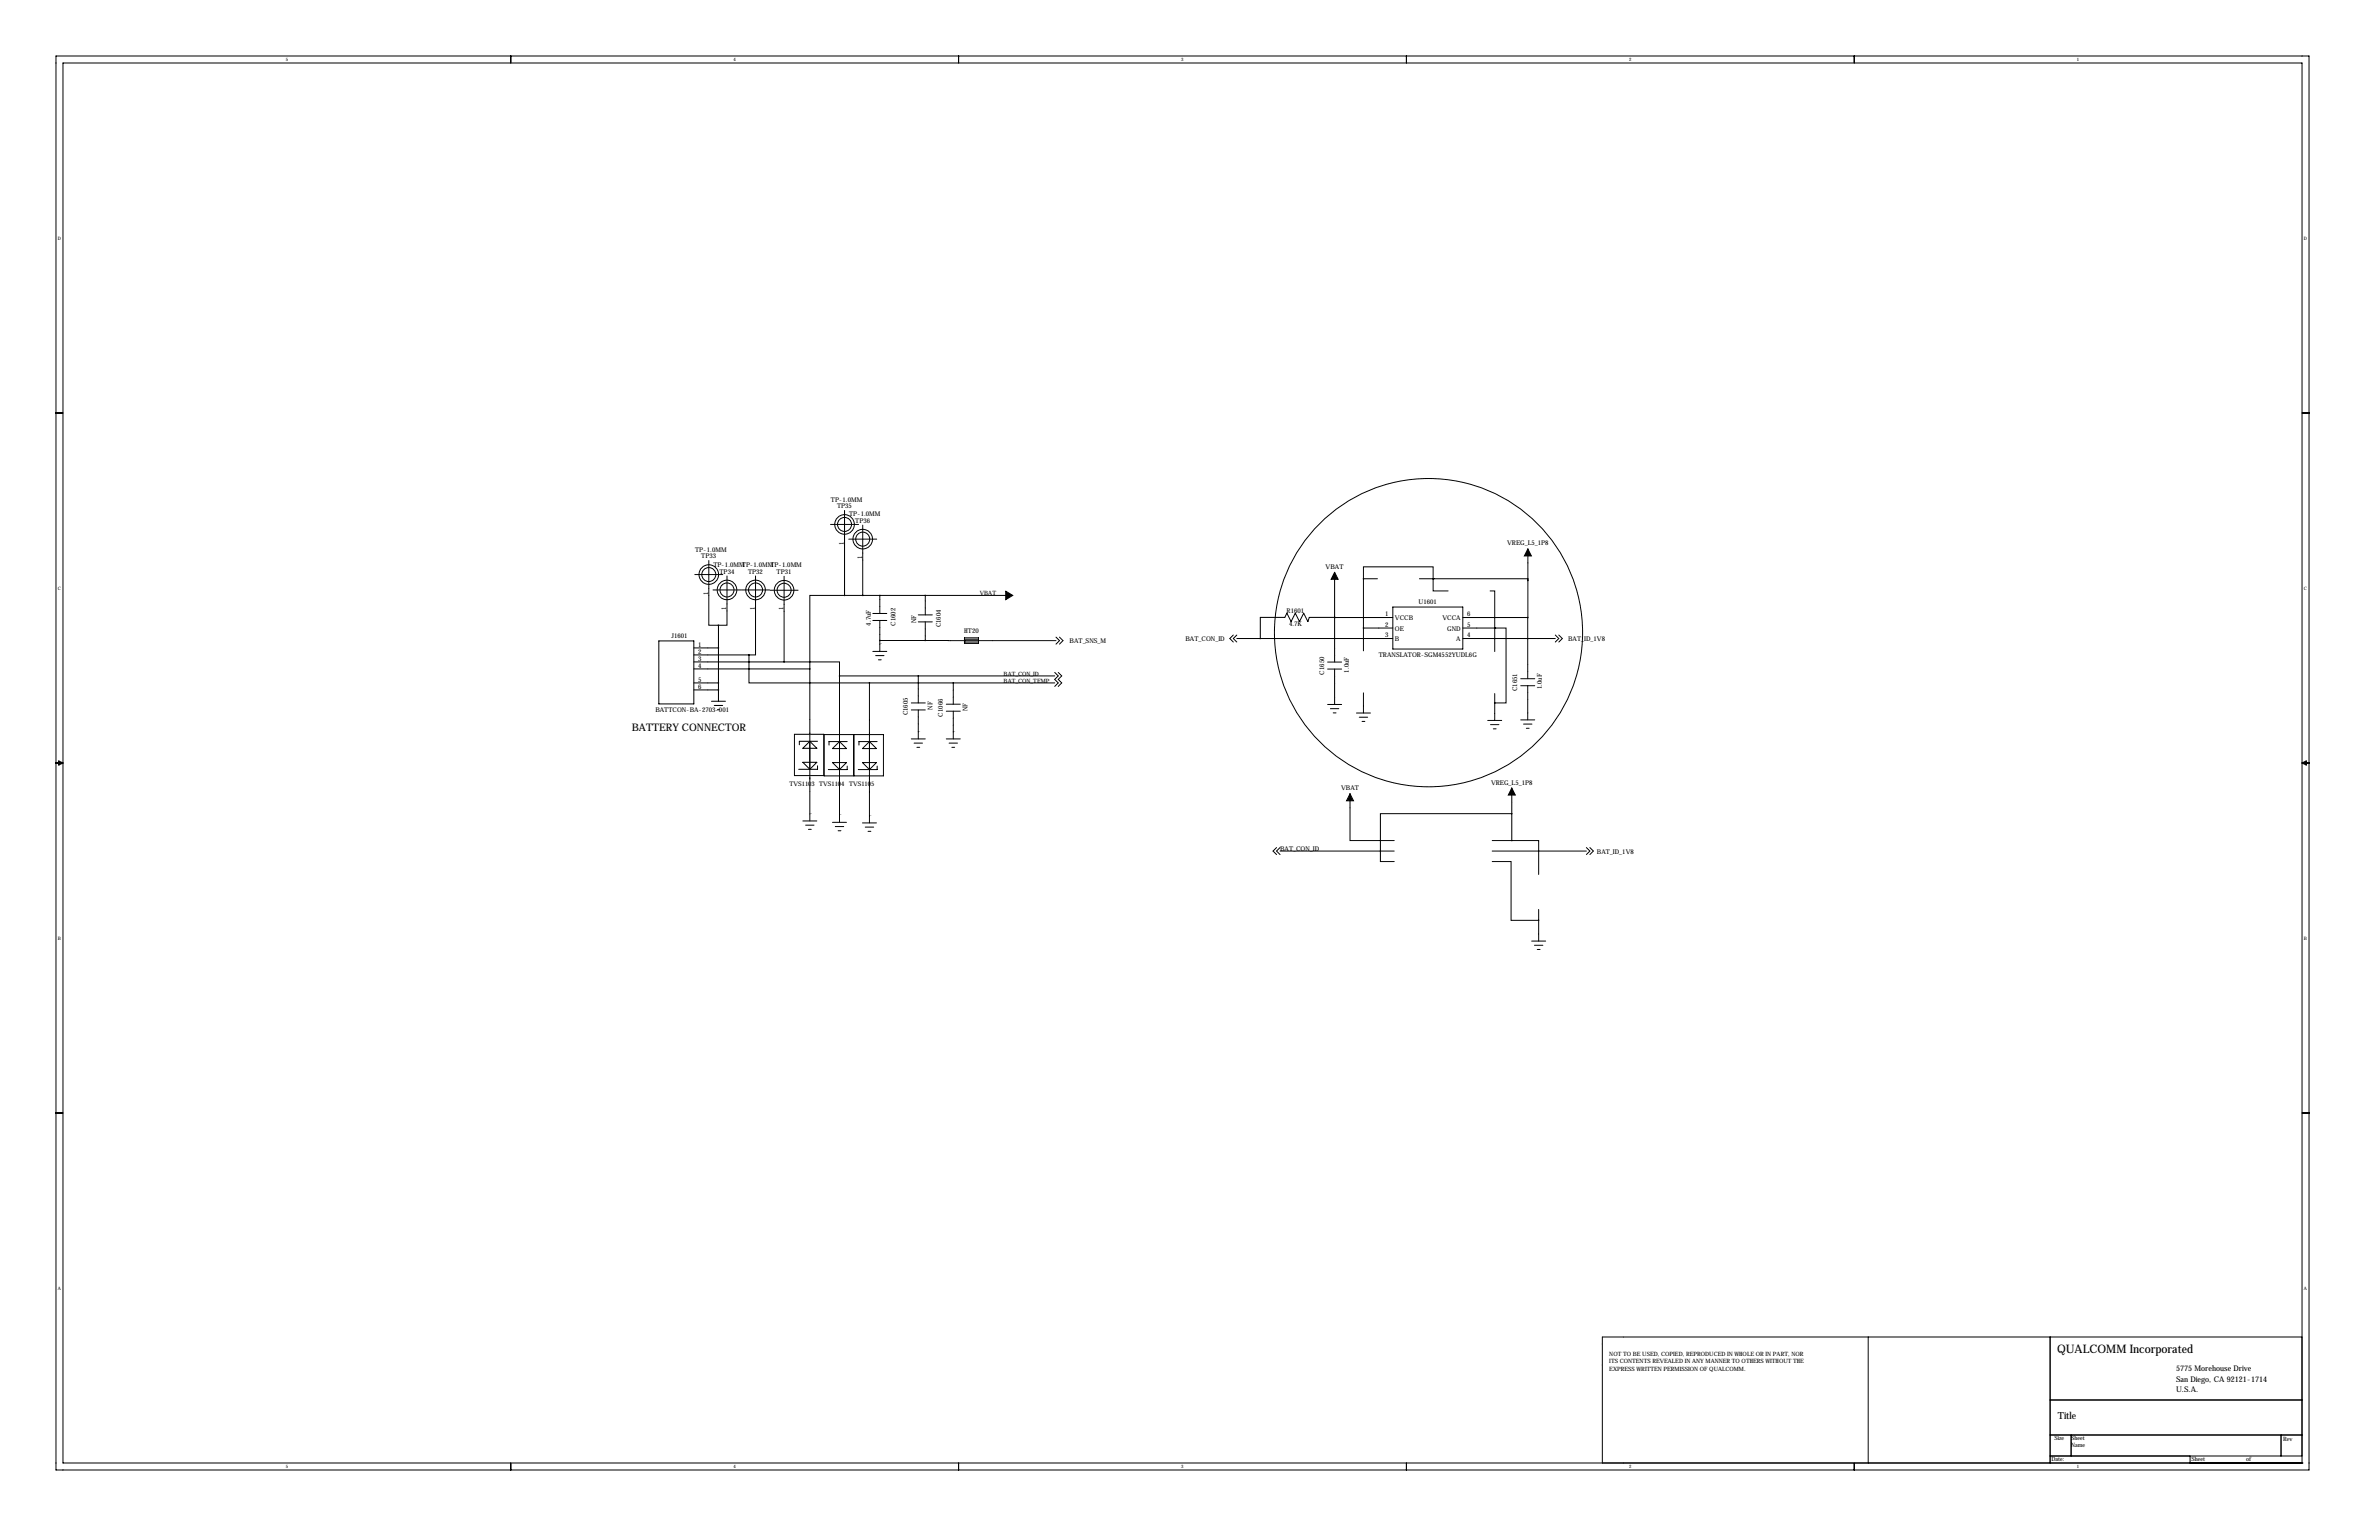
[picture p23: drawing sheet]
<svg xmlns="http://www.w3.org/2000/svg" width="864mm" height="559mm" viewBox="0 0 864 559" stroke-linecap="round" stroke-linejoin="round" font-family="sans-serif">
<defs><g id="words">
<text font-size="4.3" x="746.8" y="491">QUALCOMM Incorporated</text>
<text font-size="3.8" x="229.3" y="265.2">BATTERY CONNECTOR</text>
<text font-size="3.6" x="747" y="514.9">Title</text>
<g font-size="2.8">
<text x="789.9" y="497.5">5775 Morehouse Drive</text>
<text x="789.9" y="501.3">San Diego, CA 92121-1714</text>
<text x="789.9" y="505.1">U.S.A.</text>
</g>
<g font-size="2.4">
<text x="301.6" y="182">TP-1.0MM</text>
<text x="303.9" y="184.5">TP35</text>
<text x="308.2" y="187.3">TP-1.0MM</text>
<text x="310.5" y="189.8">TP36</text>
<text x="306.3" y="197.6" transform="rotate(-90 306.3 197.6)">1</text>
<text x="547.1" y="197.9">VREG_L5_1P8</text>
<text x="252.4" y="200.2">TP-1.0MM</text>
<text x="254.6" y="202.6">TP33</text>
<text x="312.9" y="203" transform="rotate(-90 312.9 203)">1</text>
<text x="259" y="205.8">TP-1.0MM</text>
<text x="261.2" y="208.2">TP34</text>
<text x="269.3" y="205.8">TP-1.0MM</text>
<text x="271.6" y="208.2">TP32</text>
<text x="279.7" y="205.9">TP-1.0MM</text>
<text x="281.9" y="208.3">TP31</text>
<text x="481.2" y="206.4">VBAT</text>
<text x="257" y="215.8" transform="rotate(-90 257 215.8)">1</text>
<text x="263.7" y="221.4" transform="rotate(-90 263.7 221.4)">1</text>
<text x="274" y="221.4" transform="rotate(-90 274 221.4)">1</text>
<text x="284.4" y="221.5" transform="rotate(-90 284.4 221.5)">1</text>
<text x="515" y="219.3">U1601</text>
<text x="316.1" y="227" transform="rotate(-90 316.1 227)">4.7uF</text>
<text x="325.1" y="227.1" transform="rotate(-90 325.1 227.1)">C1602</text>
<text x="332.6" y="226.1" transform="rotate(-90 332.6 226.1)">NF</text>
<text x="341.6" y="227.6" transform="rotate(-90 341.6 227.6)">C1604</text>
<text x="467.1" y="222.2">R1601</text>
<text x="467.9" y="227.3">4.7K</text>
<text x="502.9" y="223.6">1</text>
<text x="502.9" y="227.4">2</text>
<text x="506.4" y="225">VCCB</text>
<text x="523.6" y="225">VCCA</text>
<text x="532.5" y="223.6">6</text>
<text x="532.5" y="227.4">5</text>
<text x="243.7" y="231.5">J1601</text>
<text x="350" y="229.7">HT20</text>
<text x="388.3" y="233.4">BAT_SNS_M</text>
<text x="430.3" y="232.5">BAT_CON_ID</text>
<text x="502.9" y="231.2">3</text>
<text x="506.4" y="232.6">B</text>
<text x="506.4" y="228.8">OE</text>
<text x="525.4" y="228.8">GND</text>
<text x="528.6" y="232.6">A</text>
<text x="532.5" y="231.2">4</text>
<text x="569.2" y="232.6">BAT_ID_1V8</text>
<text x="253.4" y="239.7">3</text>
<text x="253.4" y="237.1">2</text>
<text x="253.4" y="234.6">1</text>
<text x="500.5" y="238.4">TRANSLATOR-SGM4552YUDL6G</text>
<text x="253.4" y="242.2">4</text>
<text x="480.7" y="244.8" transform="rotate(-90 480.7 244.8)">C1650</text>
<text x="489.6" y="244.1" transform="rotate(-90 489.6 244.1)">1.0uF</text>
<text x="253.4" y="247.3">5</text>
<text x="253.4" y="249.8">6</text>
<text x="550.8" y="250.8" transform="rotate(-90 550.8 250.8)">C1651</text>
<text x="559.8" y="250.1" transform="rotate(-90 559.8 250.1)">1.0uF</text>
<text x="338.5" y="257.6" transform="rotate(-90 338.5 257.6)">NF</text>
<text x="237.9" y="258.3">BATTCON-BA-2703-001</text>
<text x="329.5" y="259.6" transform="rotate(-90 329.5 259.6)">C1605</text>
<text x="342.2" y="260.1" transform="rotate(-90 342.2 260.1)">C1066</text>
<text x="351.2" y="258" transform="rotate(-90 351.2 258)">NF</text>
<text x="486.8" y="286.8">VBAT</text>
<text x="541.3" y="284.7">VREG_L5_1P8</text>
<text x="464.7" y="308.8">BAT_CON_ID</text>
<text x="579.7" y="309.8">BAT_ID_1V8</text>
</g>
<text font-size="2.3" x="286.6" y="285.2">TVS1103 TVS1104 TVS1105</text>
<g font-size="2.1">
<text x="355.7" y="215.8">VBAT</text>
<text x="364.3" y="245.3">BAT_CON_ID</text>
<text x="364.3" y="247.8">BAT_CON_TEMP</text>
<text x="584.2" y="491.9">NOT TO BE USED, COPIED, REPRODUCED IN WHOLE OR IN PART, NOR</text>
<text x="584.2" y="497.5">EXPRESS WRITTEN PERMISSION OF QUALCOMM.</text>
<text x="584.2" y="494.7">ITS CONTENTS REVEALED IN ANY MANNER TO OTHERS WITHOUT THE</text>
<text x="745.7" y="522.6">Size</text>
<text x="751.8" y="525.2">Name</text>
<text x="751.8" y="522.4">Sheet</text>
<text x="828.8" y="522.9">Rev</text>
<text x="744.7" y="530">Date:</text>
<text x="795.5" y="530">Sheet</text>
<text x="815.3" y="530">of</text>
</g>
<g font-size="1.7">
<text x="103.7" y="22.2">5</text>
<text x="266.3" y="22.2">4</text>
<text x="428.8" y="22.2">3</text>
<text x="591.4" y="22.2">2</text>
<text x="754" y="22.2">1</text>
<text x="21" y="87">D</text>
<text x="836.4" y="87">D</text>
<text x="21" y="214">C</text>
<text x="836.4" y="214">C</text>
<text x="21" y="341">B</text>
<text x="836.4" y="341">B</text>
<text x="21" y="468">A</text>
<text x="836.4" y="468">A</text>
<text x="103.7" y="532.8">5</text>
<text x="266.3" y="532.8">4</text>
<text x="428.8" y="532.8">3</text>
<text x="591.4" y="532.8">2</text>
<text x="754" y="532.8">1</text>
</g>
<g font-size=".4">
<text x="319.4" y="233.8">GND</text>
<text x="333.3" y="265.6">GND</text>
<text x="346" y="265.6">GND</text>
<text x="294" y="295.4">GND</text>
<text x="304.7" y="295.9">GND</text>
<text x="315.6" y="296.1">GND</text>
</g>
</g></defs>
<g fill="none" stroke="#000" stroke-width=".36">
<path d="M20.3 20.3h817.9v513.1h-817.9zM22.9 22.9h812.8v508h-812.8zM185.4 20.3v2.6M348 20.3v2.6M510.5 20.3v2.6M673.1 20.3v2.6M20.3 149.9h2.6M835.7 149.9h2.5M301.5 190.3h10.2M306.6 185.2v30.9M308.1 195.6h10.2M313.2 190.6v25.5"/>
<path d="M554.6 199.2v11.4M252.2 208.5h10.2M257.3 203.4v23.5h3.5M258.8 214.1h10.2M263.9 209v17.9h-3.1M269.2 214.1h10.1M274.3 209v28.6h-2.4M279.6 214.2h10.1M284.6 209.1v31.1M306.6 216.1h-12.6v26.6M306.6 216.1h58.5M319.4 216.1v6.5"/>
<path d="M335.9 216.1v7M484.5 207.7v32.5M494.9 210v-4.3h25.3v4.3M494.9 210v26.2M494.9 210h5.1M515.3 210h4.9M520.2 210v4.4h5.5M520.2 210h.1M520.2 210h34.4v.6M540.9 214.4h1.7v13.5M554.6 210.6v13.5M239.2 232.6h12.7v22.8h-12.7z"/>
<path d="M251.9 237.6h20M251.9 235.1h8.9M260.8 226.9v8.2M260.8 235.1v19.4M271.9 237.6v10.2h43.7M316.8 222.6h5.1M316.8 225.1h5.1M316.8 236.4h5.1M317.9 237.9h3M318.9 239.4h1M319.4 225.1v11.3M319.4 232.4h16.5"/>
<path d="M333.3 223.1h5.1M333.3 225.7h5.1M335.9 232.4l47.4 .1M335.9 225.7v6.7M350.1 232.5h.1M350.1 233h.1M350.1 231.4h5.1v2.1h-5.1zM350.1 232h5.1M350.1 233h5.1M383.3 231.2l1.3 1.3-1.3 1.2M384.6 231.2l1.3 1.3-1.3 1.2M447.7 230.4l-1.3 1.3 1.3 1.3"/>
<path d="M449 231.7h56.6M449 230.4l-1.3 1.3 1.3 1.3M494.9 227.9h10.7M505.6 224.1l-30.3-.1-.5 1.6-1.5-3.1-1.6 3.1-1.5-3.1-1.5 3.1-1.5-3.1-.8 1.5h-8.9v7.7M505.6 220.3h25.4v15.2h-25.4zM531 224.1h23.6M531 231.7h33.6M531 227.9h11.6M542.6 227.9h.1M542.6 227.9h4.1v27.2h-4.1M542.6 227.9v8.5M554.6 224.1v22.2"/>
<path d="M564.6 230.4l1.3 1.3-1.3 1.3M565.9 230.4l1.2 1.3-1.2 1.3M251.9 240.2h32.7M251.9 242.7h42.1M251.9 247.8h8.9M251.9 250.3h8.9M258.3 254.5h5M259.3 256h3M260.3 257.5h1M284.6 240.2h20.1v5.1M294 242.7v55.2M304.7 245.3v53.1"/>
<path d="M304.7 245.3h78.2M315.6 247.8h67.3M315.6 247.8v50.8M330.8 257.6h5.1M330.8 255.1h5.1M333.3 245.3v9.8M333.3 257.6v10.5M343.5 258.1h5.1M343.5 255.5h5.1M346 247.8v7.7M346 258.1v10M382.9 244l1.2 1.3-1.2 1.2 1.2 1.3-1.2 1.3"/>
<path d="M384.1 244l1.3 1.3-1.3 1.2 1.3 1.3-1.3 1.3M481.9 240.2h5.1M481.9 242.8h5.1M481.9 255.6h5.1M483 257.1h3M484 258.7h1M484.5 242.8v12.8M492.4 258.7h5.1M494.9 251.4v7.3M542.6 251.7v9.7M552 248.8h5.1M552 246.3h5.1"/>
<path d="M554.6 248.8v12.4M20.3 276.9h2.6M21.3 276.1l1.6 .8-1.6 .7zM288.4 266.4h10.7v15h-10.7zM291.4 276.6h5.1l-2.5 2.5zM294 269l2.5 2.5h-5.1zM296.8 277.9v1.2h-6.9M296.8 269h-6.6v1.3M299.2 266.5h10.6v15h-10.6zM302.2 276.7h5.1l-2.6 2.5zM304.7 269.1l2.6 2.5h-5.1zM307.5 278v1.2h-6.8"/>
<path d="M307.5 269.1h-6.6v1.3M310 266.5h10.7v15h-10.7zM313.1 276.7h5.1l-2.6 2.5zM315.6 269.1l2.6 2.5h-5.1zM318.4 278v1.2h-6.8M318.4 269.1h-6.6v1.3M330.8 268.1h5.1M331.8 269.6h3.1M332.8 271.2h1.1M343.5 268.1h5.1M344.5 269.6h3.1M345.5 271.2h1.1"/>
<path d="M493.4 260.2h3.1M494.4 261.8h1.1M540.1 261.4h5M541.1 262.9h3M542.1 264.5h1M552 261.2h5.1M553.1 262.7h3M554.1 264.3h1M835.7 276.9h2.5M835.7 276.9l1.5-.8v1.5zM291.4 297.9h5.1M292.5 299.4h3"/>
<path d="M302.2 298.4h5.1M303.2 299.9h3.1M313.1 298.6h5.1M490.1 288v17h16M548.8 295.2h-47.7v17.4h5M548.8 286v19M293.5 300.9h1M304.2 301.4h1.1M314.1 300.1h3M315.1 301.7h1M463.4 307.5l-1.3 1.3 1.3 1.3M464.7 307.5l-1.3 1.3 1.3 1.3"/>
<path d="M464.7 308.8h41.4M541.7 312.6h6.8v21.4h10M541.7 305h7.1M541.7 308.8h34.2M548.8 305h9.7v12.3M575.9 307.5l1.2 1.3-1.2 1.3M577.1 307.5l1.3 1.3-1.3 1.3M558.5 330v11.5M556 341.5h5.1M557 343h3.1M558 344.5h1.1M20.3 403.9h2.6"/>
<path d="M835.7 403.9h2.5M678.2 485.1v45.8M744.2 485.1v45.8M835.7 485.1h-254v45.8M744.2 508h91.5M185.4 530.9v2.5M348 530.9v2.5M510.5 530.9v2.5M673.1 530.9v2.5M744.2 520.7h91.5M744.2 528.3h91.5M751.8 520.7v7.6"/>
<path d="M795 530.9h.1M795 528.3v2.6M828 520.7v7.6M835.7 530.9h.1"/>
<circle cx="306.6" cy="190.3" r="3.6"/>
<circle cx="306.6" cy="190.3" r="2.54"/>
<circle cx="313.2" cy="195.6" r="3.6"/>
<circle cx="313.2" cy="195.6" r="2.54"/>
<circle cx="257.3" cy="208.5" r="3.6"/>
<circle cx="257.3" cy="208.5" r="2.54"/>
<circle cx="263.9" cy="214.1" r="3.6"/>
<circle cx="263.9" cy="214.1" r="2.54"/>
<circle cx="274.3" cy="214.1" r="3.6"/>
<circle cx="274.3" cy="214.1" r="2.54"/>
<circle cx="284.6" cy="214.2" r="3.6"/>
<circle cx="284.6" cy="214.2" r="2.54"/>
<circle cx="518.6" cy="229.6" r="55.9"/>
</g>
<path d="M554.6 199.2l1.3 2.5h-2.5zM365.1 214.5l2.5 1.6-2.5 1.5zM484.5 207.7l1.2 2.5h-2.5zM490.1 288l1.2 2.6h-2.5zM548.8 286l1.3 2.5h-2.6z" fill="#000" stroke="#000" stroke-width=".36"/>
<path d="M333.3 245.3a.05 .05 0 0 0 .1 0 .05 .05 0 0 0-.1 0zM346 247.8a.05 .05 0 0 0 .1 0 .05 .05 0 0 0-.1 0zM304.7 245.3a.05 .05 0 0 0 .1 0 .05 .05 0 0 0-.1 0zM554.6 210.6a.05 .05 0 0 0 .1 0 .05 .05 0 0 0-.1 0zM494.9 227.9a.05 .05 0 0 0 .1 0 .05 .05 0 0 0-.1 0zM520.2 210a.05 .05 0 0 0 .1 0 .05 .05 0 0 0-.1 0zM284.6 240.2a.05 .05 0 0 0 .1 0 .05 .05 0 0 0-.1 0zM558.5 334a.05 .05 0 0 0 .1 0 .05 .05 0 0 0-.1 0zM494.9 210a.05 .05 0 0 0 .1 0 .05 .05 0 0 0-.1 0zM520.2 210a.05 .05 0 0 0 .1 0 .05 .05 0 0 0-.1 0z" fill="#000" stroke="#000" stroke-width=".51"/>
<use href="#words"/>
</svg>
